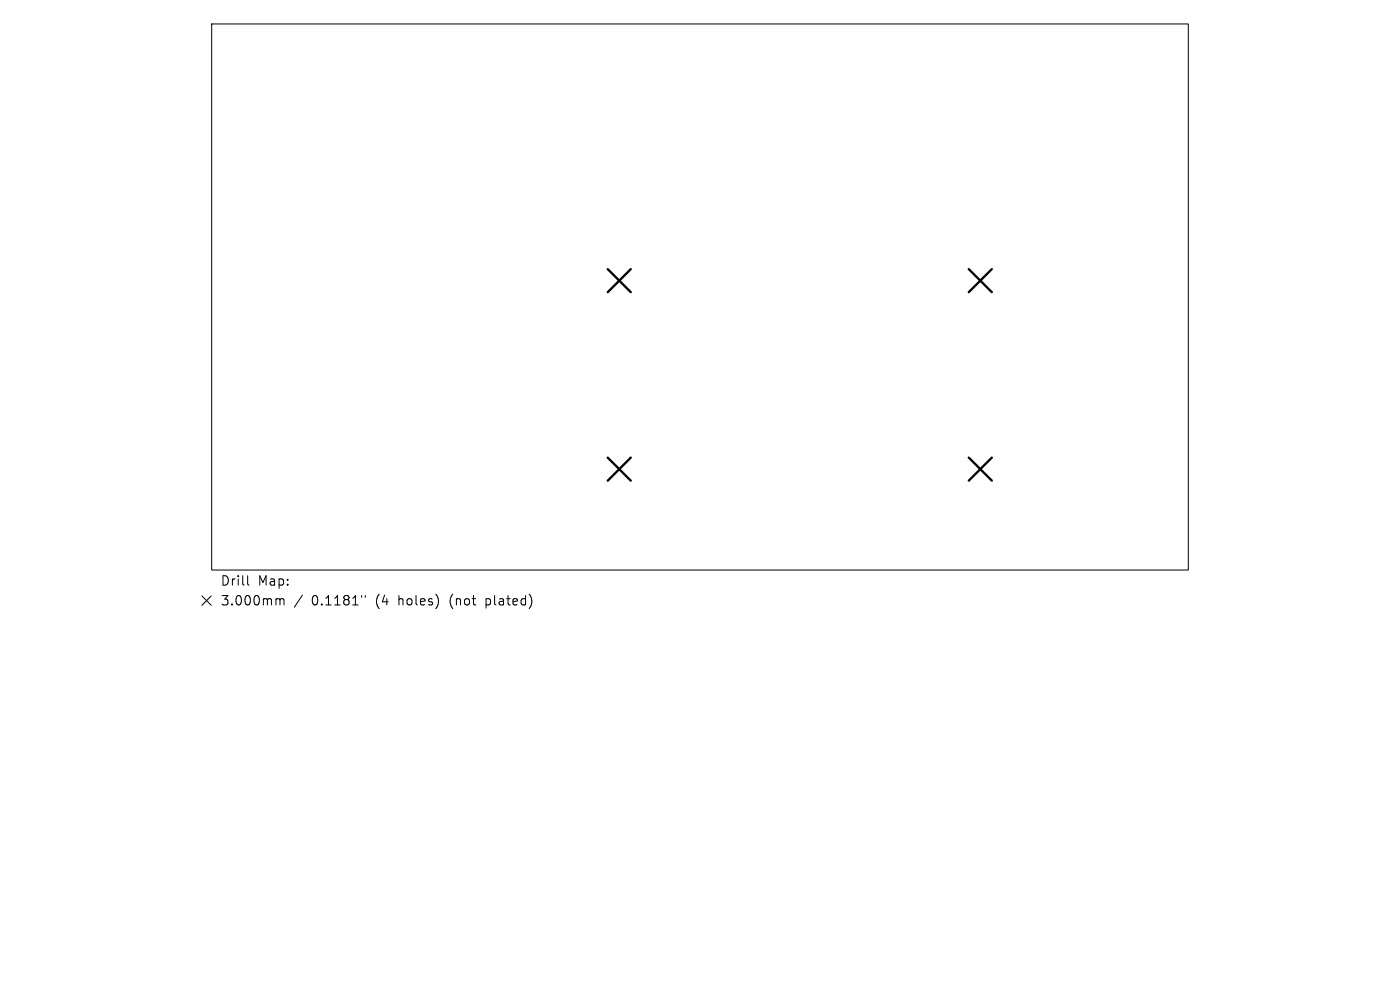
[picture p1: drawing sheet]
<svg xmlns="http://www.w3.org/2000/svg" width="297mm" height="210mm" viewBox="0 0 297 210" stroke-linecap="round" stroke-linejoin="round" font-family="sans-serif">
<defs><g id="words">
<g font-size="2.8">
<text x="46.8" y="124.5">Drill</text>
<text x="54.7" y="124.5">Map:</text>
<text x="46.8" y="128.7">3.000mm</text>
<text x="66.1" y="128.7">0.1181&quot;</text>
<text x="79.7" y="128.7">(4</text>
<text x="84.6" y="128.7">holes)</text>
<text x="95.5" y="128.7">(not</text>
<text x="103.2" y="128.7">plated)</text>
</g>
</g></defs>
<path d="M44.9 5.1h207.2v115.8h-207.2zM42.8 126.4l2 2M44.8 126.4l-2 2M52.5 122.1v1.7l.3 .3M59.1 127l.3 .3M59.4 127.3v1M59.4 127.3l.3-.3 .5 .1 .1 1.2M64.2 126.2l-1.8 2.6M76.7 126.3v.4M77.5 126.3v.4M92.9 126.9v1.3M112.4 126.1a2.35 2.35 0 0 1 0 2.9" fill="none" stroke="#000" stroke-width=".21"/>
<path d="M128.9 57.1l4.9 4.9M133.8 57.1l-4.9 4.9M205.5 57.1l4.9 4.9M210.4 57.1l-4.9 4.9M128.9 97.1l4.9 4.9M133.8 97.1l-4.9 4.9M205.5 97.1l4.9 4.9M210.4 97.1l-4.9 4.9" fill="none" stroke="#000" stroke-width=".49"/>
<use href="#words"/>
</svg>
